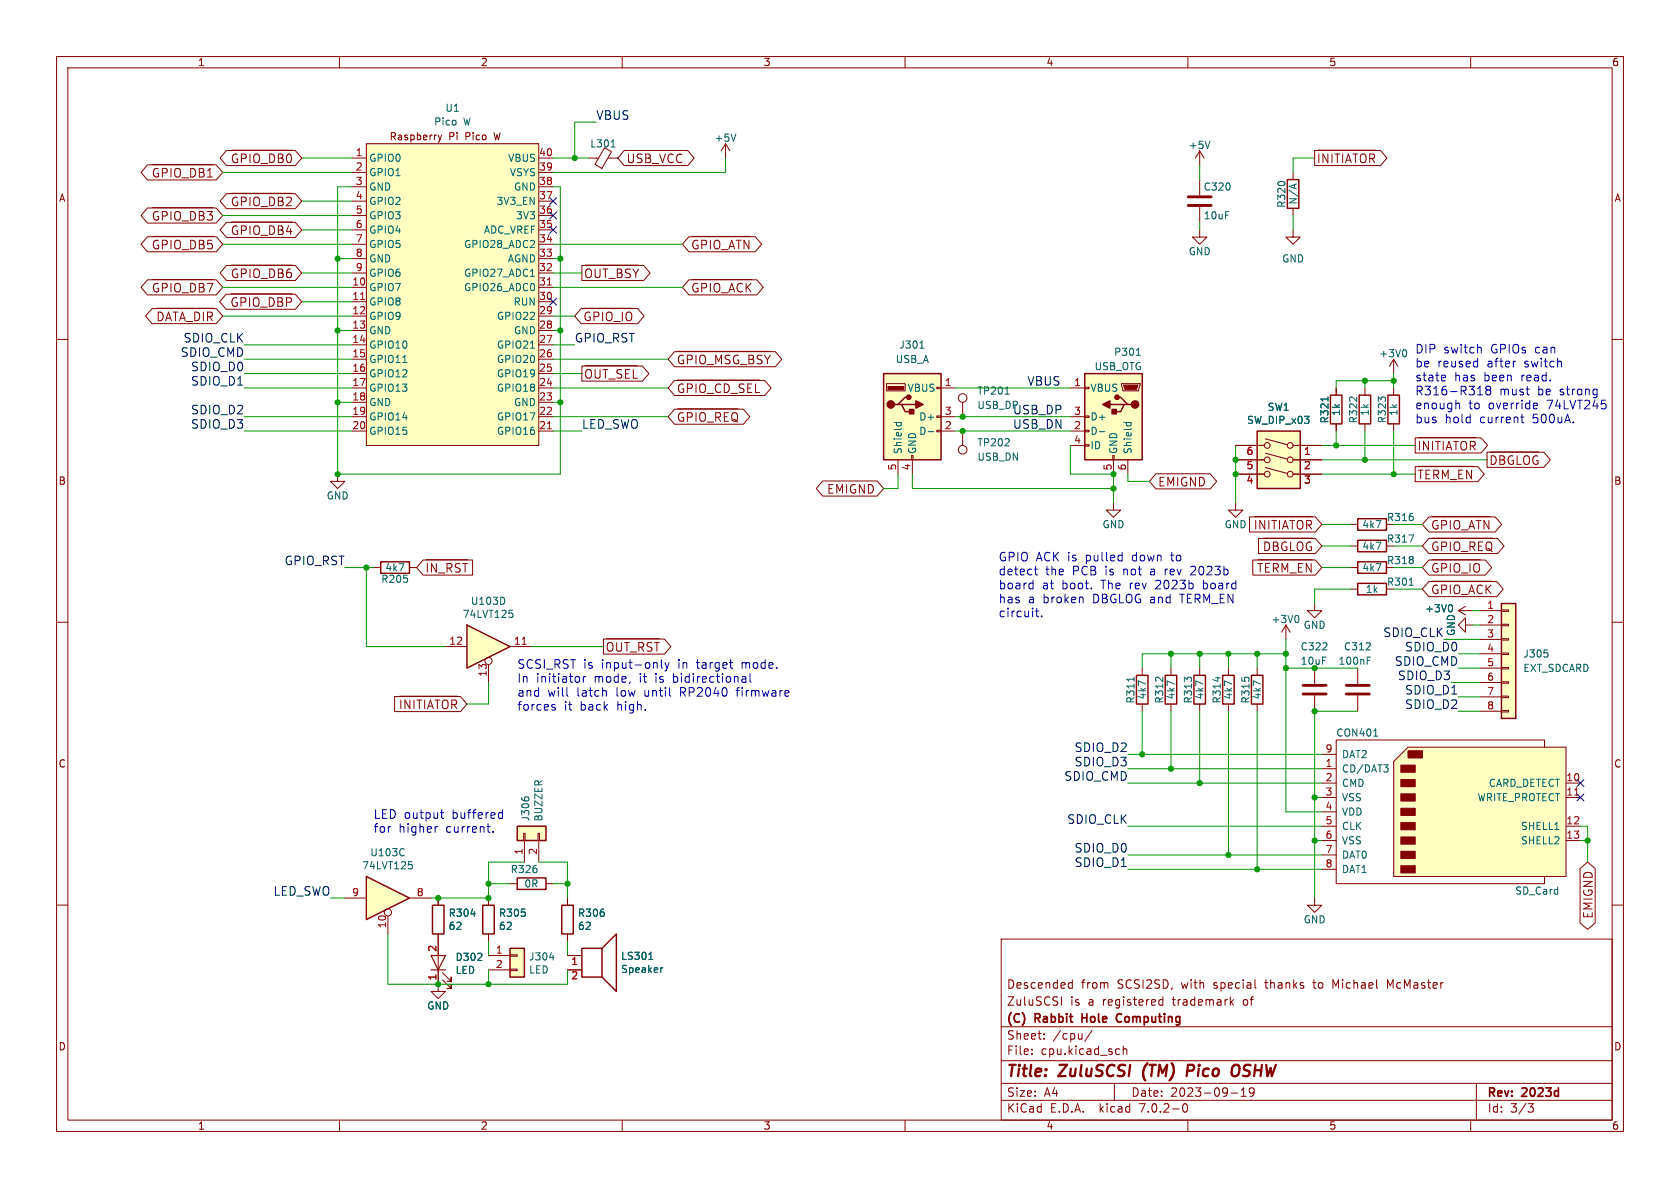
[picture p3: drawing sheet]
<svg xmlns="http://www.w3.org/2000/svg" width="297mm" height="210mm" viewBox="0 0 297 210" stroke-linecap="round" stroke-linejoin="round" font-family="sans-serif">
<defs><g id="words">
<g font-size="2.8" fill="#840000">
<text x="178" y="190.8">Title:</text>
<text x="187.4" y="190.8">ZuluSCSI</text>
<text x="202.7" y="190.8">(TM)</text>
<text x="211.1" y="190.8">Pico</text>
<text x="219.7" y="190.8">OSHW</text>
</g>
<g font-size="2.1" fill="#0f0f0f">
<text x="105.4" y="21.3">VBUS</text>
<text x="31.9" y="63.2">SDIO_CMD</text>
<text x="32.4" y="60.6">SDIO_CLK</text>
<text x="33.7" y="65.7">SDIO_D0</text>
<text x="101.6" y="60.6">GPIO_RST</text>
<text x="33.7" y="68.3">SDIO_D1</text>
<text x="181.6" y="68.3">VBUS</text>
<text x="33.7" y="73.3">SDIO_D2</text>
<text x="33.7" y="75.9">SDIO_D3</text>
<text x="102.9" y="75.9">LED_SWO</text>
<text x="179.1" y="73.3">USB_DP</text>
<text x="179.1" y="75.9">USB_DN</text>
<text x="50.2" y="100">GPIO_RST</text>
<text x="244.5" y="112.7">SDIO_CLK</text>
<text x="246.5" y="117.8">SDIO_CMD</text>
<text x="248.3" y="115.3">SDIO_D0</text>
<text x="247" y="120.3">SDIO_D3</text>
<text x="248.3" y="125.4">SDIO_D2</text>
<text x="248.3" y="122.9">SDIO_D1</text>
<text x="189.9" y="133">SDIO_D2</text>
<text x="189.9" y="135.6">SDIO_D3</text>
<text x="188.1" y="138.1">SDIO_CMD</text>
<text x="188.6" y="145.7">SDIO_CLK</text>
<text x="189.9" y="153.4">SDIO_D1</text>
<text x="189.9" y="150.8">SDIO_D0</text>
<text x="48.3" y="158.4">LED_SWO</text>
</g>
<g font-size="2.1" fill="#840000">
<text x="40.7" y="29.7">~{GPIO_DB0}</text>
<text x="110.7" y="29">USB_VCC</text>
<text x="232.8" y="29.7">~{INITIATOR}</text>
<text x="26.7" y="32.3">~{GPIO_DB1}</text>
<text x="26.7" y="39.9">~{GPIO_DB3}</text>
<text x="40.7" y="37.4">~{GPIO_DB2}</text>
<text x="26.7" y="45">~{GPIO_DB5}</text>
<text x="40.7" y="42.4">~{GPIO_DB4}</text>
<text x="122.2" y="45">~{GPIO_ATN}</text>
<text x="26.7" y="52.6">~{GPIO_DB7}</text>
<text x="40.7" y="50.1">~{GPIO_DB6}</text>
<text x="103.3" y="50.1">~{OUT_BSY}</text>
<text x="122.2" y="52.6">~{GPIO_ACK}</text>
<text x="27.5" y="57.7">~{DATA_DIR}</text>
<text x="40.6" y="55.1">~{GPIO_DBP}</text>
<text x="103.1" y="57.7">~{GPIO_IO}</text>
<text x="119.6" y="65.3">~{GPIO_MSG_BSY}</text>
<text x="103.3" y="67.8">~{OUT_SEL}</text>
<text x="119.6" y="70.4">~{GPIO_CD_SEL}</text>
<text x="119.6" y="75.5">~{GPIO_REQ}</text>
<text x="250.6" y="80.5">~{INITIATOR}</text>
<text x="263.3" y="83.1">~{DBGLOG}</text>
<text x="146.1" y="87.4">EMIGND</text>
<text x="204.7" y="86.2">EMIGND</text>
<text x="250.6" y="85.6">~{TERM_EN}</text>
<text x="221.6" y="94.5">~{INITIATOR}</text>
<text x="253" y="94.5">~{GPIO_ATN}</text>
<text x="223.2" y="98.3">~{DBGLOG}</text>
<text x="253" y="98.3">~{GPIO_REQ}</text>
<text x="75.2" y="102.1">~{IN_RST}</text>
<text x="222.1" y="102.1">~{TERM_EN}</text>
<text x="253" y="102.1">~{GPIO_IO}</text>
<text x="107.1" y="116.1">~{OUT_RST}</text>
<text x="70.4" y="126.3">~{INITIATOR}</text>
<text x="281.7" y="162.5" transform="rotate(-90 281.7 162.5)">EMIGND</text>
<text x="178" y="177.9">ZuluSCSI</text>
<text x="178" y="174.9">Descended</text>
<text x="189.2" y="177.9">is</text>
<text x="191.2" y="174.9">from</text>
<text x="192.4" y="177.9">a registered</text>
<text x="197.5" y="174.9">SCSI2SD,</text>
<text x="207.4" y="177.9">trademark</text>
<text x="208.9" y="174.9">with</text>
<text x="214.6" y="174.9">special</text>
<text x="219.9" y="177.9">of</text>
<text x="223.8" y="174.9">thanks</text>
<text x="232.4" y="174.9">to</text>
<text x="235.9" y="174.9">Michael</text>
<text x="245.6" y="174.9">McMaster</text>
<text x="178" y="183.9">Sheet:</text>
<text x="178" y="181.1">(C)</text>
<text x="183.1" y="181.1">Rabbit</text>
<text x="186.2" y="183.9">/cpu/</text>
<text x="191.8" y="181.1">Hole</text>
<text x="198.4" y="181.1">Computing</text>
<text x="178" y="186.6">File:</text>
<text x="184" y="186.6">cpu.kicad_sch</text>
<text x="178" y="196.8">KiCad</text>
<text x="178" y="194">Size:</text>
<text x="184.6" y="194">A4</text>
<text x="185.7" y="196.8">E.D.A.</text>
<text x="194.4" y="196.8">kicad</text>
<text x="200" y="194">Date:</text>
<text x="201.5" y="196.8">7.0.2-0</text>
<text x="206.9" y="194">2023-09-19</text>
<text x="263" y="194.2">Rev:</text>
<text x="263" y="196.8">Id:</text>
<text x="267" y="196.8">3/3</text>
<text x="269.2" y="194.2">2023d</text>
</g>
<g font-size="2.1" fill="#0000c2">
<text x="250.2" y="62.6">DIP switch</text>
<text x="250.2" y="65.1">be</text>
<text x="254.1" y="65.1">reused</text>
<text x="262.9" y="65.1">after</text>
<text x="263.6" y="62.6">GPIOs can</text>
<text x="269.5" y="65.1">switch</text>
<text x="250.2" y="67.5">state</text>
<text x="250.2" y="70">R316-R318</text>
<text x="257.1" y="67.5">has</text>
<text x="262.3" y="67.5">been</text>
<text x="265.1" y="70">must</text>
<text x="268.9" y="67.5">read.</text>
<text x="271.8" y="70">be</text>
<text x="275.7" y="70">strong</text>
<text x="250.2" y="72.5">enough</text>
<text x="250.2" y="74.9">bus</text>
<text x="255.4" y="74.9">hold</text>
<text x="259.6" y="72.5">to</text>
<text x="261.6" y="74.9">current</text>
<text x="263.1" y="72.5">override</text>
<text x="271" y="74.9">500uA.</text>
<text x="273.5" y="72.5">74LVT245</text>
<text x="176.5" y="99.3">GPIO ACK is</text>
<text x="176.5" y="101.8">detect</text>
<text x="184.8" y="101.8">the</text>
<text x="189.6" y="101.8">PCB is</text>
<text x="191.9" y="99.3">pulled</text>
<text x="198.6" y="101.8">not</text>
<text x="200.2" y="99.3">down</text>
<text x="203.5" y="101.8">a rev</text>
<text x="207.2" y="99.3">to</text>
<text x="210.7" y="101.8">2023b</text>
<text x="176.5" y="104.3">board</text>
<text x="176.5" y="106.8">has</text>
<text x="181.8" y="106.8">a broken</text>
<text x="184.2" y="104.3">at</text>
<text x="187.7" y="104.3">boot.</text>
<text x="193.2" y="106.8">DBGLOG and</text>
<text x="194.7" y="104.3">The rev</text>
<text x="204.4" y="104.3">2023b</text>
<text x="208.8" y="106.8">TERM_EN</text>
<text x="212.8" y="104.3">board</text>
<text x="176.5" y="109.2">circuit.</text>
<text x="91.4" y="118.3">SCSI_RST is</text>
<text x="106.3" y="118.3">input-only</text>
<text x="119.9" y="118.3">in</text>
<text x="123.2" y="118.3">target</text>
<text x="131.2" y="118.3">mode.</text>
<text x="91.4" y="120.8">In</text>
<text x="91.4" y="123.3">and</text>
<text x="91.4" y="125.7">forces</text>
<text x="94.8" y="120.8">initiator</text>
<text x="96.8" y="123.3">will</text>
<text x="99.7" y="125.7">it</text>
<text x="102" y="123.3">latch</text>
<text x="102.6" y="125.7">back</text>
<text x="105" y="120.8">mode,</text>
<text x="108.9" y="123.3">low</text>
<text x="109.1" y="125.7">high.</text>
<text x="113.1" y="120.8">it</text>
<text x="114" y="123.3">until</text>
<text x="115.9" y="120.8">is</text>
<text x="119.1" y="120.8">bidirectional</text>
<text x="120.3" y="123.3">RP2040</text>
<text x="130.4" y="123.3">firmware</text>
<text x="66" y="144.9">LED output</text>
<text x="66" y="147.3">for</text>
<text x="70.5" y="147.3">higher</text>
<text x="78.8" y="147.3">current.</text>
<text x="79.9" y="144.9">buffered</text>
</g>
<text font-size="2.1" fill="#006464" x="253" y="105.9">~{GPIO_ACK}</text>
<g font-size="1.8" fill="#840000">
<text x="35" y="11.8">1</text>
<text x="85" y="11.8">2</text>
<text x="135" y="11.8">3</text>
<text x="185" y="11.8">4</text>
<text x="235" y="11.8">5</text>
<text x="285" y="11.8">6</text>
<text x="68.8" y="25">Raspberry</text>
<text x="79.3" y="25">Pi</text>
<text x="82.3" y="25">Pico</text>
<text x="87.5" y="25">W</text>
<text x="10.4" y="35.8">A</text>
<text x="285.4" y="35.8">A</text>
<text x="10.3" y="85.8">B</text>
<text x="285.3" y="85.8">B</text>
<text x="10.3" y="135.8">C</text>
<text x="285.3" y="135.8">C</text>
<text x="10.3" y="185.8">D</text>
<text x="285.3" y="185.8">D</text>
<text x="35" y="199.8">1</text>
<text x="85" y="199.8">2</text>
<text x="135" y="199.8">3</text>
<text x="185" y="199.8">4</text>
<text x="235" y="199.8">5</text>
<text x="285" y="199.8">6</text>
</g>
<g font-size="1.8" fill="#006464">
<text x="76.7" y="22.3">Pico</text>
<text x="78.7" y="19.9">U1</text>
<text x="81.9" y="22.3">W</text>
<text x="65.3" y="28.8">GPIO0</text>
<text x="89.7" y="28.8">VBUS</text>
<text x="104.3" y="26.2">L301</text>
<text x="126.3" y="25.2">+5V</text>
<text x="210.1" y="26.5">+5V</text>
<text x="65.3" y="31.3">GPIO1</text>
<text x="65.3" y="33.8">GND</text>
<text x="90" y="31.3">VSYS</text>
<text x="90.7" y="33.8">GND</text>
<text x="212.7" y="33.8">C320</text>
<text x="65.3" y="36.4">GPIO2</text>
<text x="65.3" y="38.9">GPIO3</text>
<text x="65.3" y="41.5">GPIO4</text>
<text x="85.4" y="41.5">ADC_VREF</text>
<text x="87.7" y="36.4">3V3_EN</text>
<text x="91.1" y="38.9">3V3</text>
<text x="212.7" y="38.9">10uF</text>
<text x="227.4" y="36.8" transform="rotate(-90 227.4 36.8)">R320</text>
<text x="229.4" y="36.2" transform="rotate(-90 229.4 36.2)">N/A</text>
<text x="65.3" y="44">GPIO5</text>
<text x="65.3" y="46.5">GND</text>
<text x="81.9" y="44">GPIO28_ADC2</text>
<text x="89.7" y="46.5">AGND</text>
<text x="210.1" y="45.3">GND</text>
<text x="226.6" y="46.5">GND</text>
<text x="65.3" y="51.6">GPIO7</text>
<text x="65.3" y="49.1">GPIO6</text>
<text x="81.9" y="51.6">GPIO26_ADC0</text>
<text x="81.9" y="49.1">GPIO27_ADC1</text>
<text x="65.3" y="54.2">GPIO8</text>
<text x="65.3" y="56.7">GPIO9</text>
<text x="65.3" y="59.2">GND</text>
<text x="87.7" y="56.7">GPIO22</text>
<text x="90.7" y="54.2">RUN</text>
<text x="90.7" y="59.2">GND</text>
<text x="65.3" y="61.8">GPIO10</text>
<text x="65.3" y="64.3">GPIO11</text>
<text x="87.7" y="64.3">GPIO20</text>
<text x="87.7" y="61.8">GPIO21</text>
<text x="158.3" y="64.3">USB_A</text>
<text x="158.9" y="61.8">J301</text>
<text x="193.4" y="65.6">USB_OTG</text>
<text x="196.9" y="63.1">P301</text>
<text x="243.8" y="63.3">+3V0</text>
<text x="65.3" y="66.9">GPIO12</text>
<text x="65.3" y="69.4">GPIO13</text>
<text x="65.3" y="71.9">GND</text>
<text x="87.7" y="69.4">GPIO18</text>
<text x="87.7" y="66.9">GPIO19</text>
<text x="90.7" y="71.9">GND</text>
<text x="160.3" y="69.4">VBUS</text>
<text x="172.7" y="69.9">TP201</text>
<text x="192.8" y="69.4">VBUS</text>
<text x="65.3" y="74.5">GPIO14</text>
<text x="65.3" y="77">GPIO15</text>
<text x="87.7" y="77">GPIO16</text>
<text x="87.7" y="74.5">GPIO17</text>
<text x="162.4" y="77">D-</text>
<text x="162.4" y="74.5">D+</text>
<text x="192.8" y="77">D-</text>
<text x="192.8" y="74.5">D+</text>
<text x="220.4" y="75.1">SW_DIP_x03</text>
<text x="224.1" y="72.8">SW1</text>
<text x="235" y="74.9" transform="rotate(-90 235 74.9)">R321</text>
<text x="237" y="73.6" transform="rotate(-90 237 73.6)">1k</text>
<text x="240.1" y="74.9" transform="rotate(-90 240.1 74.9)">R322</text>
<text x="242.1" y="73.6" transform="rotate(-90 242.1 73.6)">1k</text>
<text x="245.2" y="74.9" transform="rotate(-90 245.2 74.9)">R323</text>
<text x="247.2" y="73.6" transform="rotate(-90 247.2 73.6)">1k</text>
<text x="159.6" y="80.3" transform="rotate(-90 159.6 80.3)">Shield</text>
<text x="162.1" y="80.3" transform="rotate(-90 162.1 80.3)">GND</text>
<text x="172.7" y="79.1">TP202</text>
<text x="172.7" y="81.6">USB_DN</text>
<text x="192.8" y="79.6">ID</text>
<text x="197.7" y="80.3" transform="rotate(-90 197.7 80.3)">GND</text>
<text x="200.2" y="80.3" transform="rotate(-90 200.2 80.3)">Shield</text>
<text x="57.7" y="88.5">GND</text>
<text x="194.9" y="93.5">GND</text>
<text x="216.4" y="93.5">GND</text>
<text x="240.8" y="93.5">4k7</text>
<text x="245.1" y="92.3">R316</text>
<text x="68.1" y="101.2">4k7</text>
<text x="240.8" y="101.2">4k7</text>
<text x="240.8" y="97.3">4k7</text>
<text x="245.1" y="99.9">R318</text>
<text x="245.1" y="96.1">R317</text>
<text x="67.3" y="103.2">R205</text>
<text x="83.2" y="107.1">U103D</text>
<text x="241.4" y="105">1k</text>
<text x="245.1" y="103.7">R301</text>
<text x="81.7" y="109.4">74LVT125</text>
<text x="224.7" y="110.3">+3V0</text>
<text x="230.4" y="111.3">GND</text>
<text x="251.9" y="108.4">+3V0</text>
<text x="257.4" y="112.5" transform="rotate(-90 257.4 112.5)">GND</text>
<text x="229.9" y="115.1">C322</text>
<text x="229.9" y="117.7">10uF</text>
<text x="236.6" y="117.7">100nF</text>
<text x="237.5" y="115.1">C312</text>
<text x="269.2" y="116.4">J305</text>
<text x="269.2" y="118.9">EXT_SDCARD</text>
<text x="200.7" y="124.4" transform="rotate(-90 200.7 124.4)">R311</text>
<text x="202.8" y="123.7" transform="rotate(-90 202.8 123.7)">4k7</text>
<text x="205.8" y="124.4" transform="rotate(-90 205.8 124.4)">R312</text>
<text x="207.8" y="123.7" transform="rotate(-90 207.8 123.7)">4k7</text>
<text x="210.9" y="124.4" transform="rotate(-90 210.9 124.4)">R313</text>
<text x="212.9" y="123.7" transform="rotate(-90 212.9 123.7)">4k7</text>
<text x="216" y="124.4" transform="rotate(-90 216 124.4)">R314</text>
<text x="218" y="123.7" transform="rotate(-90 218 123.7)">4k7</text>
<text x="221" y="124.4" transform="rotate(-90 221 124.4)">R315</text>
<text x="223.1" y="123.7" transform="rotate(-90 223.1 123.7)">4k7</text>
<text x="236.2" y="130.4">CON401</text>
<text x="237.2" y="136.7">CD/DAT3</text>
<text x="237.2" y="134.2">DAT2</text>
<text x="237.2" y="139.3">CMD</text>
<text x="237.2" y="141.8">VSS</text>
<text x="261.1" y="141.8">WRITE_PROTECT</text>
<text x="263.1" y="139.3">CARD_DETECT</text>
<text x="93.7" y="145.3" transform="rotate(-90 93.7 145.3)">J306</text>
<text x="96.1" y="145.3" transform="rotate(-90 96.1 145.3)">BUZZER</text>
<text x="237.2" y="144.3">VDD</text>
<text x="237.2" y="146.9">CLK</text>
<text x="237.2" y="149.4">VSS</text>
<text x="268.8" y="146.9">SHELL1</text>
<text x="268.8" y="149.4">SHELL2</text>
<text x="64" y="153.8">74LVT125</text>
<text x="65.4" y="151.5">U103C</text>
<text x="90.2" y="154.5">R326</text>
<text x="237.2" y="152">DAT0</text>
<text x="237.2" y="154.5">DAT1</text>
<text x="92.6" y="157">0R</text>
<text x="267.8" y="158.3">SD_Card</text>
<text x="79.3" y="162.2">R304</text>
<text x="79.3" y="164.5">62</text>
<text x="88.1" y="162.2">R305</text>
<text x="88.1" y="164.5">62</text>
<text x="102.1" y="162.2">R306</text>
<text x="102.1" y="164.5">62</text>
<text x="230.4" y="163.4">GND</text>
<text x="80.5" y="170">D302</text>
<text x="80.5" y="172.3">LED</text>
<text x="93.5" y="169.9">J304</text>
<text x="93.5" y="172.3">LED</text>
<text x="109.7" y="169.8">LS301</text>
<text x="109.7" y="172.1">Speaker</text>
<text x="75.5" y="178.6">GND</text>
</g>
<g font-size="1.8" fill="#a90000">
<text x="62.8" y="27.7">1</text>
<text x="95.2" y="27.7">40</text>
<text x="62.8" y="30.2">2</text>
<text x="62.8" y="32.8">3</text>
<text x="62.8" y="35.3">4</text>
<text x="95.2" y="35.3">37</text>
<text x="95.2" y="32.8">38</text>
<text x="95.2" y="30.2">39</text>
<text x="62.8" y="37.8">5</text>
<text x="62.8" y="40.4">6</text>
<text x="95.2" y="40.4">35</text>
<text x="95.2" y="37.8">36</text>
<text x="62.8" y="42.9">7</text>
<text x="62.8" y="45.5">8</text>
<text x="95.2" y="45.5">33</text>
<text x="95.2" y="42.9">34</text>
<text x="62.2" y="50.5">10</text>
<text x="62.2" y="53.1">11</text>
<text x="62.8" y="48">9</text>
<text x="95.2" y="53.1">30</text>
<text x="95.2" y="50.5">31</text>
<text x="95.2" y="48">32</text>
<text x="62.2" y="55.6">12</text>
<text x="62.2" y="58.2">13</text>
<text x="95.2" y="58.2">28</text>
<text x="95.2" y="55.6">29</text>
<text x="62.2" y="60.7">14</text>
<text x="62.2" y="63.2">15</text>
<text x="62.2" y="65.8">16</text>
<text x="95.2" y="65.8">25</text>
<text x="95.2" y="63.2">26</text>
<text x="95.2" y="60.7">27</text>
<text x="62.2" y="68.3">17</text>
<text x="62.2" y="70.9">18</text>
<text x="95.2" y="70.9">23</text>
<text x="95.2" y="68.3">24</text>
<text x="167" y="68.3">1</text>
<text x="189.8" y="68.3">1</text>
<text x="62.2" y="73.4">19</text>
<text x="62.2" y="75.9">20</text>
<text x="95.2" y="75.9">21</text>
<text x="95.2" y="73.4">22</text>
<text x="167" y="75.9">2</text>
<text x="167" y="73.4">3</text>
<text x="189.8" y="75.9">2</text>
<text x="189.8" y="73.4">3</text>
<text x="158.5" y="83.2" transform="rotate(-90 158.5 83.2)">5</text>
<text x="161" y="83.2" transform="rotate(-90 161 83.2)">4</text>
<text x="189.8" y="78.5">4</text>
<text x="196.6" y="83.2" transform="rotate(-90 196.6 83.2)">5</text>
<text x="199.1" y="83.2" transform="rotate(-90 199.1 83.2)">6</text>
<text x="220.3" y="83.2">5</text>
<text x="220.3" y="80.6">6</text>
<text x="230.5" y="80.6">1</text>
<text x="230.5" y="83.2">2</text>
<text x="220.3" y="85.7">4</text>
<text x="230.5" y="85.7">3</text>
<text x="262.9" y="107.7">1</text>
<text x="262.9" y="110.2">2</text>
<text x="262.9" y="112.8">3</text>
<text x="79.4" y="114">12</text>
<text x="86.1" y="119.7" transform="rotate(-90 86.1 119.7)">13</text>
<text x="90.8" y="114">11</text>
<text x="262.9" y="115.3">4</text>
<text x="262.9" y="117.9">5</text>
<text x="262.9" y="120.4">6</text>
<text x="262.9" y="122.9">7</text>
<text x="262.9" y="125.5">8</text>
<text x="234.3" y="135.6">1</text>
<text x="234.3" y="133.1">9</text>
<text x="234.3" y="138.2">2</text>
<text x="234.3" y="140.7">3</text>
<text x="234.3" y="143.3">4</text>
<text x="276.9" y="138.2">10</text>
<text x="276.9" y="140.7">11</text>
<text x="234.3" y="145.8">5</text>
<text x="234.3" y="148.3">6</text>
<text x="276.9" y="145.8">12</text>
<text x="276.9" y="148.3">13</text>
<text x="92.5" y="151.2" transform="rotate(-90 92.5 151.2)">1</text>
<text x="95" y="151.2" transform="rotate(-90 95 151.2)">2</text>
<text x="234.3" y="150.9">7</text>
<text x="234.3" y="153.4">8</text>
<text x="62.2" y="158.5">9</text>
<text x="73.6" y="158.5">8</text>
<text x="68.3" y="164.2" transform="rotate(-90 68.3 164.2)">10</text>
<text x="77.2" y="173.4" transform="rotate(-90 77.2 173.4)">1</text>
<text x="77.2" y="168.3" transform="rotate(-90 77.2 168.3)">2</text>
<text x="87.6" y="168.7">1</text>
<text x="87.6" y="171.2">2</text>
<text x="100.9" y="170.8">1</text>
<text x="100.9" y="173.4">2</text>
</g>
<text font-size="1.8" fill="#0f0f0f" x="172.7" y="72.5">USB_DP</text>
</g></defs>
<g fill="none" stroke="#840000" stroke-width=".18">
<path d="M10 10h277v190h-277zM12 12h273v186h-273zM60 10v2M110 10v2M160 10v2M210 10v2M260 10v2M10 60h2M285 60h2M241.3 68.6v1.3M241.3 74.9v1.3M246.4 63.5v2.5"/>
<path d="M246.4 68.6v1.3M246.4 74.9v1.3M246.4 63.5l.7 1.3M246.4 63.5l-.8 1.3M238.8 92.7h1.2M238.8 96.5h1.2M10 110h2M238.8 100.3h1.2M285 110h2M10 160h2M77.5 158.8v1.2M86.4 158.8v1.2"/>
<path d="M90.2 156.2h1.2M96.5 156.2h1.3M100.3 158.8v1.2M285 160h2M77.5 165.1v8.9M78.2 173.2l1.6 1.6v-.8v.8h-.8M78.2 172l1.6 1.5v-.8v.8h-.8M86.4 168.9h3.8M86.4 171.5h3.8M86.4 165.1v1.3M90.2 171.3h1.2v.3h-1.2zM90.2 168.8h1.2v.2h-1.2z"/>
<path d="M100.3 168.9h2.6M100.3 171.5h2.6M100.3 165.1v1.3M177 166h108v32h-108zM187.6 176.2v1.5M189.1 173.7l.5 .1M189.6 173.2v1.5M189.6 174.6l-.5 .1M204.9 177.4l.2 .3 .5-.1M205.6 176.2v1.5M205.6 176.8l-.5-.1-.2 .3M217.6 177.1l.5 .6"/>
<path d="M218.1 176.7l-.6 .6M221.9 173.2v1.3l.2 .2M60 198v2M110 198v2M160 198v2M177 194.5h108M177 191.5h108M177 187.5h108M177 181.5h108M182.4 186.3v.1M182.4 185.5v.1M184.6 183.6v.1"/>
<path d="M184.6 182.8v.1M193.1 182.1l-1.3 2M197 191.5v3M197.8 185.4l.1 .1M197.9 186.3l-.1 .1M198.6 184.9v1.5M198.6 185.5l.2-.1 .3 .1 .1 .9M209.2 195.2l.2-.1a.81 .81 0 0 1 .6 .6 .81 .81 0 0 1-.3 .8l-.1 .1a.81 .81 0 0 1-.4-1.4zM210 198v2M217.6 193.2h1.2M219.4 193.8h.9M219.4 192.7l.5-.4v1.5"/>
<path d="M221.7 192.9l-.3 .3h-.4l-.1-.3 .1-.5 .4-.1 .2 .1a.99 .99 0 0 1-.3 1.4h-.3M260 198v2M261 191.5v6.5M270.1 195.1h1l-.5 .6 .4 .1 .1 .5-.3 .3h-.4"/>
</g>
<path d="M209.9 189.3h.8M210.8 188.2h-.8l-.2 2M217.9 188.5a.69 .69 0 0 1 1.2 0M219.1 189.6a.74 .74 0 0 1-1.2 .5" fill="none" stroke="#840000" stroke-width=".4"/>
<path d="M197.9 179.2a.81 .81 0 0 0-.5 .8 .81 .81 0 0 0 .5 .7" fill="none" stroke="#840000" stroke-width=".3"/>
<path d="M240.3 69.9h2v5h-2zM245.4 69.9h2v5h-2zM240 99.3h5.1v2h-5.1zM240 91.7h5.1v2h-5.1zM240 95.5h5.1v2h-5.1zM91.4 155.2h5.1v2h-5.1zM76.5 160h2v5.1h-2zM85.3 160h2.1v5.1h-2.1zM90.2 167.6h2.5v5.1h-2.5zM99.3 160h2v5.1h-2zM102.9 167.6h3.5v5.1h-3.5zM106.4 167.6l2.6-2.5v10.2l-2.6-2.6" fill="none" stroke="#840000" stroke-width=".25"/>
<path d="M76.2 168.9h2.5l-1.2 2.6zM76.2 171.5h2.5" fill="none" stroke="#840000" stroke-width=".2"/>
<path d="M90.2 167.6h2.5v5.1h-2.5z" fill="#ffffc2" stroke="#ffffc2" stroke-width=".18"/>
<path d="M248.5 61.9l.2 .4-.2 .7M97.2 169.3h.8M114.7 169.6h.7M117.2 171.1h-.3" fill="none" stroke="#006464" stroke-width=".18"/>
<path d="M64.8 154.9l7.6 3.9-7.6 3.8z" fill="#ffffc2"/>
<path d="M67.3 99.3h5.1v2h-5.1zM64.8 154.9l7.6 3.9-7.6 3.8zM91.4 146.1h5.1v2.5h-5.1z" fill="none" stroke="#840000" stroke-width=".25"/>
<g fill="none" stroke="#840000" stroke-width=".18">
<path d="M104.1 27.9h1.7M106.9 26.1l1.2 .7-1.7 3-1.2-.7zM107.5 27.9h1.7M128.3 25.4l-.8 1.3M128.3 25.4v2.5M128.3 25.4l.7 1.3M66 100.3h1.3M72.4 100.3h1.3M61 158.8h3.8M72.4 158.8h3.8M92.6 147.3h.2v1.3h-.2zM92.7 148.6v3.8"/>
<path d="M95.1 147.3h.3v1.3h-.3zM95.2 148.6v3.8M68.6 161.9v3.2"/>
<circle cx="68.6" cy="161.3" r=".63"/>
</g>
<path d="M108 26h.8M130.1 23.7l-.4 1.3M72.2 152.3h.6M72.4 152.8h.3l.2 .3-.1 .4-.4 .1M92.8 140.9h.6" fill="none" stroke="#006464" stroke-width=".18"/>
<path d="M91.4 146.1h5.1v2.5h-5.1z" fill="#ffffc2" stroke="#ffffc2" stroke-width=".18"/>
<path d="M82.5 110.5l7.7 3.8-7.7 3.8z" fill="#ffffc2"/>
<g fill="none" stroke="#840000" stroke-width=".25">
<path d="M227.6 31.8h2v5h-2zM156.2 66h10.2v15.3h-10.2zM158.7 71.5h.7l.6 1.3h1.3M159.4 71.5h2.5M160.7 70.2h-.7l-1.3 1.3h-.6M191.8 66h10.1v15.3h-10.1zM196.2 71.5h2.6M197.5 70.2h.6l1.3 1.3h.6M199.4 71.5h-.6l-.7 1.3h-1.3M222.2 76.2h7.7v10.2h-7.7zM235.2 69.9h2v5h-2zM82.5 110.5l7.7 3.8-7.7 3.8z"/>
<path d="M200.9 119.4h2v5.1h-2zM206 119.4h2v5.1h-2zM211.1 119.4h2v5.1h-2zM216.2 119.4h2v5.1h-2zM221.2 119.4h2.1v5.1h-2.1zM240 103.1h5.1v2.1h-5.1zM265.4 106.7h2.6v20.3h-2.6z"/>
</g>
<g fill="none" stroke="#840000" stroke-width=".18">
<path d="M62.2 27.9h2.6M62.2 30.5h2.6M62.2 33h2.6M62.2 38.1h2.6M62.2 35.6h2.6M64.8 25.4h30.4v53.3h-30.4zM77.5 23.9l.3 .8M77.8 24.7l-.3 .4M78.1 23.9l-.3 .8M95.2 27.9h2.6M95.2 30.5h2.6M95.2 33h2.6"/>
<path d="M95.2 38.1h2.6M95.2 35.6h2.6M212.1 26.7v2.5M212.1 31.8v2.7M212.1 36.6v2.8M212.1 26.7l-.8 1.2M212.1 26.7l.8 1.2M228.6 30.5v1.3M228.6 36.8v1.3M62.2 50.8h2.6M62.2 53.3h2.6M62.2 55.9h2.6"/>
<path d="M62.2 58.4h2.6M62.2 48.3h2.6M62.2 45.7h2.6M62.2 43.2h2.6M62.2 40.6h2.6M95.2 50.8h2.6M95.2 53.3h2.6M95.2 55.9h2.6M95.2 58.4h2.6M95.2 48.3h2.6M95.2 45.7h2.6M95.2 43.2h2.6"/>
<path d="M95.2 40.6h2.6M212.1 40.6v1.3h1.3l-1.3 1.3-1.3-1.3h1.3M228.6 40.6v1.3h1.3l-1.3 1.3-1.3-1.3h1.3M62.2 61h2.6M62.2 63.5h2.6M62.2 66h2.6M62.2 68.6h2.6M62.2 71.1h2.6M62.2 73.7h2.6M62.2 76.2h2.6M95.2 61h2.6M95.2 63.5h2.6"/>
<path d="M95.2 66h2.6M95.2 68.6h2.6M95.2 71.1h2.6M95.2 73.7h2.6M95.2 76.2h2.6M156.7 67.8h3.3v1.3h-3.3zM165.6 76.1h.8v.2h-.8zM165.6 73.5h.8v.3h-.8zM165.6 68.5h.8v.2h-.8zM166.4 68.6h2.5M166.4 73.7h2.5M166.4 76.2h2.5"/>
<path d="M170.2 71.1v2.6M170.2 76.2v2.5M189.2 68.6h2.6M189.2 73.7h2.6M189.2 76.2h2.6M189.2 78.7h2.6M191.8 78.6h.7v.3h-.7zM191.8 76.1h.7v.2h-.7zM191.8 73.5h.7v.3h-.7zM191.8 68.5h.7v.2h-.7zM198.2 67.8h3.3v.3l-.2 1h-2.8zM218.4 78.7h5.1"/>
<path d="M223.7 77.6l3.9 1M228.6 78.7h5.1M236.2 68.6v1.3M236.2 74.9v1.3M59.7 83.8v1.3h1.3l-1.3 1.3-1.3-1.3h1.3M158.7 81.3v2.5M161.2 80.5h.2v.8h-.2zM161.3 81.3v2.5M196.7 80.5h.3v.8h-.3zM196.8 88.9v1.3h1.3l-1.3 1.2-1.2-1.2h1.2M196.8 81.3v2.5M199.4 81.3v2.5"/>
<path d="M218.4 88.9v1.3h-1.2l1.2 1.2 1.3-1.2h-1.3M218.4 81.3h5.1M218.4 83.8h5.1M223.7 82.7l3.9 1M223.7 80.1l3.9 1.1M228.6 81.3h5.1M228.6 83.8h5.1M78.7 114.3h3.8M86.4 117.5v3.2M90.2 114.3h3.8M201.9 118.1v1.3M207 118.1v1.3"/>
<path d="M212.1 118.1v1.3M217.2 118.1v1.3M222.2 118.1v1.3M227.3 110.5l-.7 1.3M227.3 110.5v2.5M227.3 110.5l.8 1.3M232.4 106.7v1.3h-1.3l1.3 1.2 1.3-1.2h-1.3M232.4 118.1v2.8M238.8 104.1h1.2M240 118.1v2.8M257.8 108l1.3 .7M257.8 108h2.5"/>
<path d="M259.1 110.5v-1.3l-1.3 1.3 1.3 1.3v-1.3h1.2M259.1 107.2l-1.3 .8M261.6 108h3.8M261.6 110.5h3.8M261.6 113h3.8M261.6 115.6h3.8M261.6 118.1h3.8M265.4 118h1.3v.2h-1.3zM265.4 115.4h1.3v.3h-1.3zM265.4 112.9h1.3v.3h-1.3zM265.4 110.4h1.3v.2h-1.3zM265.4 107.8h1.3v.3h-1.3z"/>
<path d="M201.9 124.5v1.2M207 124.5v1.2M212.1 124.5v1.2M217.2 124.5v1.2M222.2 124.5v1.2M232.4 122.9v2.8M240 122.9v2.8M261.6 120.7h3.8M261.6 123.2h3.8M261.6 125.7h3.8M265.4 125.6h1.3v.3h-1.3zM265.4 123.1h1.3v.2h-1.3z"/>
<path d="M265.4 120.5h1.3v.3h-1.3zM232.4 158.8v1.2h1.3l-1.3 1.3-1.3-1.3h1.3M77.5 174v1.3h-1.3l1.3 1.2 1.2-1.2h-1.2"/>
<circle cx="170.2" cy="79.5" r=".76"/>
<circle cx="170.2" cy="70.4" r=".76"/>
<circle cx="224" cy="78.7" r=".51"/>
<circle cx="228.1" cy="78.7" r=".51"/>
<circle cx="224" cy="83.8" r=".51"/>
<circle cx="224" cy="81.3" r=".51"/>
<circle cx="228.1" cy="83.8" r=".51"/>
<circle cx="228.1" cy="81.3" r=".51"/>
<circle cx="86.4" cy="116.8" r=".63"/>
</g>
<path d="M63.7 52.9h.8M96.8 50.4h.7M96.8 75.8h.7M92.3 113.9h.7" fill="none" stroke="#a90000" stroke-width=".18"/>
<g fill="none" stroke="#006464" stroke-width=".18">
<path d="M213.9 25l-.4 1.2M228.8 32.7v.6M229.2 32.5l-1.3 .5M93.8 48.8h.7M93.8 61.5h.7M158.1 74.7h1.2M158.6 74.7l-.1 .4M159.3 74.7v.4M162.6 61.5h.7M164.1 76.3h1M177.7 69.7h.7M194.4 76.3h.9"/>
<path d="M198.7 74.7h1.3M199.2 74.7l-.1 .4M199.9 74.7l.1 .4M200.9 62.8h.7M234.8 70.2v.7M89.2 105.9v.6M90 107.9h.6M90.1 108.4h.3l.3 .2-.1 .4-.5 .1M200.5 119.7v.7M229.4 108.9l.2 .4-.2 .7M241.7 116.2h.6M249.1 103.5h.8"/>
<path d="M256.7 107l.1 .4-.1 .6M273.6 115.5v.5"/>
</g>
<g fill="#ffffc2" stroke="#ffffc2" stroke-width=".18">
<path d="M64.8 25.4h30.4v53.3h-30.4z"/>
<path d="M222.2 76.2h7.7v10.2h-7.7z"/>
<path d="M156.2 66h10.2v15.3h-10.2z"/>
<path d="M191.8 66h10.1v15.3h-10.1z"/>
<path d="M265.4 106.7h2.6v20.3h-2.6z"/>
</g>
<path d="M210.1 36.3h4M210.1 34.8h4M230.4 121.2h4M230.4 122.7h4M238 121.2h4.1M238 122.7h4.1" fill="none" stroke="#840000" stroke-width=".51"/>
<g fill="#840000" stroke="#840000" stroke-width=".25">
<path d="M161.9 70.9l1.3 .6-1.3 .6z"/>
<path d="M160.8 72.4h.7v.8h-.7z"/>
<path d="M194.9 71.5l1.3-.6v1.2z"/>
<path d="M196.6 72.4h.8v.8h-.8z"/>
<circle cx="157.5" cy="71.5" r=".63"/>
<circle cx="160.7" cy="70.2" r=".38"/>
<circle cx="200.7" cy="71.5" r=".63"/>
<circle cx="197.5" cy="70.2" r=".38"/>
</g>
<g fill="#840000" stroke="#840000" stroke-width=".18">
<path d="M157 68.3h2.8v.5h-2.8z"/>
<path d="M198.6 68.1h2.6l-.3 .7h-2z"/>
</g>
<path d="M246.4 134.6l2.5-2.5h28v22.8h-30.5z" fill="#ffffc2"/>
<g fill="#840000" stroke="#840000" stroke-width=".18">
<path d="M247.6 153h2.6v1.3h-2.6z"/>
<path d="M247.6 150.5h2.6v1.3h-2.6z"/>
<path d="M247.6 148h2.6v1.2h-2.6z"/>
<path d="M247.6 145.4h2.6v1.3h-2.6z"/>
<path d="M247.6 142.9h2.6v1.2h-2.6z"/>
<path d="M247.6 140.3h2.6v1.3h-2.6z"/>
<path d="M247.6 137.8h2.6v1.3h-2.6z"/>
<path d="M247.6 135.3h2.6v1.2h-2.6z"/>
<path d="M248.9 132.7h2.6v1.3h-2.6z"/>
</g>
<g fill="none" stroke="#840000" stroke-width=".18">
<path d="M26.1 36.8h12.1l1.2 1.3-1.2 1.3h-12.1l-1.2-1.3zM26.1 29.1h12.1l1.2 1.4-1.2 1.3h-12.1l-1.2-1.3zM27 36.7h10.7M27 29.1h10.7M28 37.5a.55 .55 0 0 0-.7 .1M28 29.8a.55 .55 0 0 0-.7 .2M29.6 37.7l-.3-.3h-.6v1.5M29.6 30.1l-.3-.3h-.6v1.5M30.2 29.8v1.5M30.2 37.4v1.5M31 37.6a.52 .52 0 0 1 .8 0M31 30a.52 .52 0 0 1 .8 0"/>
<path d="M34.4 37.6l-.3-.2h-.4v1.5M34.4 30l-.3-.2h-.4v1.5M36 37.7l-.3-.3h-.5v1.5M36 30.1l-.3-.3h-.5v1.5M36.6 37.4h1l-.6 .6M37 30l.1-.2v1.5M40 39.3h12.2l1.1 1.3-1.1 1.4h-12.2l-1.1-1.4zM40 34.2h12.2l1.1 1.4-1.1 1.3h-12.2l-1.1-1.3zM40 26.6h12.2l1.1 1.3-1.1 1.4h-12.2l-1.1-1.4zM40.9 39.2h10.8M40.9 26.5h10.8M40.9 34.2h10.8"/>
<path d="M41.9 27.3a.55 .55 0 0 0-.7 .1M41.9 34.9a.55 .55 0 0 0-.7 .2M43.5 27.5l-.2-.3h-.6v1.6M43.5 35.1l-.2-.3h-.6v1.6M44.2 27.2v1.6M44.2 34.8v1.6M44.2 39.9v1.6M44.9 27.4a.52 .52 0 0 1 .9 0M44.9 35.1a.52 .52 0 0 1 .9 0M48.4 27.4l-.4-.2h-.3v1.6M48.4 35.1l-.4-.3h-.3v1.6M50 27.5l-.3-.3h-.5v1.6"/>
<path d="M50 35.1l-.3-.3h-.5v1.6M50.7 35l.5-.2 .3 .3M50.7 27.5l.3-.3 .3 .1 .2 .2M51 39.9l-.3 1M110.4 26.6h11.2l1.1 1.3-1.1 1.4h-11.2l-1.2-1.4zM232.4 26.6h11.7l1.1 1.3-1.1 1.4h-11.7zM232.9 26.5h10.3M233.2 27.2v1.6M234.8 27.2v1.6l-.9-1.6v1.6M235.5 27.2v1.6M236 27.2h.9M236.4 27.2v1.6"/>
<path d="M237.4 27.2v1.6M237.9 28.8l.5-1.6 .5 1.6M239.2 27.2h.8M239.6 27.2v1.6M240.6 27.4a.52 .52 0 0 1 .8 0M243 27.5l-.3-.3h-.5v1.6M26.1 41.8h12.1l1.2 1.4-1.2 1.3h-12.1l-1.2-1.3zM26.1 49.5h12.1l1.2 1.3-1.2 1.3h-12.1l-1.2-1.3zM26.9 54.5h11.3l1.2 1.4-1.2 1.3h-11.3l-1.2-1.3zM27 41.8h10.7M27 49.4h10.7M27.8 54.5h9.9"/>
<path d="M28 42.5a.55 .55 0 0 0-.7 .2M28 50.2a.55 .55 0 0 0-.7 .1M28.8 55.5l-.2-.3h-.6v1.5M29.3 56.7l.5-1.5 .5 1.5M29.6 42.8l-.3-.3h-.6v1.5M29.6 50.4l-.3-.3h-.6v1.5M30.2 42.5v1.5M30.2 50.1v1.5M30.6 55.2h.9M31 42.7a.52 .52 0 0 1 .8 0M31 50.3a.52 .52 0 0 1 .8 0M31 55.2v1.5"/>
<path d="M31.7 56.7l.6-1.5 .5 1.5M34.4 42.7l-.3-.2h-.4v1.5M34.4 50.3l-.3-.2h-.4v1.5M35.2 55.5l-.2-.3h-.6v1.5M36 55.2v1.5M36 42.8l-.3-.3h-.5v1.5M36 50.4l-.3-.3h-.5v1.5M36.6 50.1h1l-.6 1.5M37.5 42.5h-.7l-.1 .7M37.6 55.5l-.3-.3h-.6v1.5M40 52h12.2l1.1 1.3-1.1 1.4h-12.2l-1.2-1.4zM40 46.9h12.2l1.1 1.4-1.1 1.3h-12.2l-1.1-1.3z"/>
<path d="M40.9 51.9h10.8M40.9 46.9h10.8M41.9 52.7a.55 .55 0 0 0-.8 .1M41.9 40a.55 .55 0 0 0-.7 .1M41.9 47.6a.55 .55 0 0 0-.7 .2M43.5 52.9l-.3-.3h-.6v1.6M43.5 40.2l-.2-.3h-.6v1.6M43.5 47.8l-.2-.3h-.6v1.6M44.1 52.6v1.6M44.2 47.5v1.6M44.8 52.8a.52 .52 0 0 1 .9 0M44.9 40.1a.52 .52 0 0 1 .9 0"/>
<path d="M44.9 47.8a.52 .52 0 0 1 .9 0M48.3 52.8l-.3-.2h-.4v1.6M48.4 40.1l-.4-.2h-.3v1.6M48.4 47.8l-.4-.3h-.3v1.6M49.9 52.9l-.3-.3h-.5v1.6M50 40.2l-.3-.3h-.5v1.6M50 47.8l-.3-.3h-.5v1.6M51.4 47.5a.54 .54 0 0 0-.7 .4M51.5 52.9l-.3-.3h-.5v1.6M102.7 54.5h10l1.2 1.4-1.2 1.3h-10l-1.1-1.3zM102.9 46.9h10.9l1.1 1.4-1.1 1.3h-10.9zM103.3 54.5h8.5"/>
<path d="M103.4 46.9h9.5M103.6 47.8a.52 .52 0 0 1 .9 0M104.3 55.2a.55 .55 0 0 0-.7 .2M105.2 47.5v1.3M105.9 55.5l-.3-.3h-.6v1.5M106.1 47.5v1.3M106.5 55.2v1.5M106.6 47.5h.9M107 47.5v1.6M107.3 55.4a.52 .52 0 0 1 .8 0M109.9 47.8l-.3-.3h-.5v1.6M110 55.2v1.5"/>
<path d="M110.7 55.4a.52 .52 0 0 1 .9 0M111.5 47.6l-.6-.1-.3 .3M111.9 47.5l.5 .8 .5-.8M121.8 41.8h11.7l1.2 1.4-1.2 1.3h-11.7l-1.2-1.3zM121.8 49.5h12l1.1 1.3-1.1 1.3h-12l-1.2-1.3zM122.3 41.8h10.3M122.3 49.4h10.6M123.3 42.5a.55 .55 0 0 0-.7 .2M123.3 50.2a.55 .55 0 0 0-.7 .1M124.9 42.8l-.3-.3h-.5v1.5M124.9 50.4l-.3-.3h-.5v1.5M125.6 42.5v1.5"/>
<path d="M125.6 50.1v1.5M126.3 42.7a.52 .52 0 0 1 .9 0M126.3 50.3a.52 .52 0 0 1 .9 0M128.9 44l.5-1.5 .5 1.5M128.9 51.6l.5-1.5 .5 1.5M130.2 42.5h.8M130.6 42.5v1.5M131.2 50.2a.55 .55 0 0 0-.8 .1M131.9 50.1v1.5M132.4 42.5v1.5l-.9-1.5v1.5M132.8 50.1l-.9 .9M102.9 64.7h10.7l1.1 1.3-1.1 1.4h-10.7z"/>
<path d="M103.4 64.6h9.3M103.6 65.5a.52 .52 0 0 1 .9 0M105.2 65.3v1.3M106.1 65.3v1.3M106.6 65.3h.9M107 65.3v1.6M109.9 65.4l-.6-.1-.2 .3M111.3 65.3h-.7v1.6M112 65.3v1.6M119.3 67.2h15.9l1.1 1.4-1.1 1.3h-15.9l-1.2-1.3zM119.3 62.2h17.8l1.1 1.3-1.1 1.3h-17.8l-1.2-1.3zM119.3 72.3h12.1l1.2 1.4-1.2 1.3h-12.1l-1.2-1.3z"/>
<path d="M119.8 67.2h14.5M119.8 62.1h16.4M119.8 72.3h10.7M120.8 67.9a.55 .55 0 0 0-.7 .2M120.8 62.9a.55 .55 0 0 0-.7 .1M120.8 73a.55 .55 0 0 0-.7 .2M122.4 73.2l-.3-.3h-.6v1.6M122.4 68.2l-.3-.3h-.6v1.5M122.4 63.1l-.3-.3h-.6v1.5M123 62.8v1.5M123 67.9v1.5M123 72.9v1.6"/>
<path d="M123.8 68.1a.52 .52 0 0 1 .8 0M123.8 63a.52 .52 0 0 1 .8 0M123.8 73.2a.52 .52 0 0 1 .8 0M126.5 64.3v-1.5l.5 1.1 .5-1.1v1.5M127.4 68l-.1-.1a.55 .55 0 0 0-.7 .2M127.4 73.2l-.3-.3h-.6v1.6M128.8 68.1l-.4-.2h-.3v1.5M128.8 72.9h-.7v1.6M129.1 62.9l-.6-.1-.3 .3M129.4 73.2a.52 .52 0 0 1 .9 0M130.5 62.9a.55 .55 0 0 0-.7 .1M131.5 67.9h-.5l-.3 .3"/>
<path d="M132.9 67.9h-.7v1.5M133.2 63.1l-.3-.3h-.5v1.5M133.6 67.9v1.5M134.7 62.9l-.6-.1-.2 .3M135.2 62.8l.5 .8 .5-.8M218.4 78.7h5.1M228.6 78.7h5.1M236.2 68.6v1.3M236.2 74.9v1.3M250.2 77.4h11.6l1.2 1.3-1.2 1.4h-11.6zM250.7 77.3h10.2M250.9 78v1.6"/>
<path d="M252.5 78v1.6l-.8-1.6v1.6M253.3 78v1.6M253.8 78h.8M254.2 78v1.6M255.1 78v1.6M255.7 79.6l.5-1.6 .5 1.6M257 78h.8M257.4 78v1.6M258.3 78.2a.52 .52 0 0 1 .9 0M260.8 78.3l-.3-.3h-.6v1.6M262.9 79.9h10l1.2 1.4-1.2 1.3h-10zM263.4 79.9h8.6"/>
<path d="M74.8 99h8.7v2.7h-8.7l-1.1-1.4zM75.3 98.9h7.4M75.5 99.6v1.5M77.1 99.6v1.5l-.8-1.5v1.5M79.9 99.9l-.3-.3h-.6v1.5M81.4 99.7l-.6-.1-.3 .3M81.8 99.6h.9M82.2 99.6v1.5M145.5 85h9.6l1.1 1.4-1.1 1.3h-9.6l-1.2-1.3zM204.3 83.8h9.7l1.1 1.3-1.1 1.3h-9.7l-1.1-1.3zM218.4 81.3h5.1M218.4 83.8h5.1"/>
<path d="M220.9 91.4h11.6l1.2 1.3-1.2 1.3h-11.6zM221.5 99h11l1.2 1.3-1.2 1.4h-11zM221.8 91.3h10.2M222 92v1.5M222.4 99.6h.8M222.4 98.9h9.6M222.5 95.2h10l1.2 1.3-1.2 1.4h-10zM222.8 99.6v1.5M223.4 95.1h8.6M223.6 92v1.5l-.9-1.5v1.5M224.3 96l-.3-.2h-.4v1.5M224.3 92v1.5"/>
<path d="M224.5 99.6h-.8v1.5M224.8 92h.9M225.3 92v1.5M225.9 96.1l-.3-.3h-.5v1.5M226 99.9l-.3-.3h-.6v1.5M226.2 92v1.5M226.7 93.5l.5-1.5 .5 1.5M227.4 95.9a.55 .55 0 0 0-.7 .1M228 92h.9M228.2 95.8v1.5M228.5 92v1.5M228.6 81.3h5.1"/>
<path d="M228.6 83.8h5.1M229.4 96a.52 .52 0 0 1 .9 0M229.4 92.2a.52 .52 0 0 1 .9 0M230.3 99.6h-.8v1.5M231.8 99.6v1.5l-.9-1.5v1.5M231.8 95.9a.55 .55 0 0 0-.7 .1M231.9 92.3l-.3-.3h-.6v1.5M250.2 82.5h11.1l1.1 1.3-1.1 1.4h-11.1zM250.7 83.1h.9M250.7 82.4h9.7M251.2 83.1v1.5M252.6 95.2h12.2l1.1 1.3-1.1 1.4h-12.2l-1.1-1.4z"/>
<path d="M252.6 99h10l1.1 1.3-1.1 1.4h-10l-1.1-1.4zM252.6 91.4h11.7l1.2 1.3-1.2 1.3h-11.7l-1.1-1.3zM252.8 83.1h-.7v1.5M253.1 98.9h8.6M253.1 95.1h10.8M253.1 91.3h10.3M254.1 99.7a.55 .55 0 0 0-.7 .1M254.1 95.9a.55 .55 0 0 0-.7 .1M254.1 92.1a.55 .55 0 0 0-.7 .1M254.3 83.4l-.2-.3h-.6v1.5M255 84.6v-1.5l.5 1.1 .5-1.1v1.5M255.7 92.3l-.2-.3h-.6v1.5"/>
<path d="M255.7 96.1l-.2-.3h-.6v1.5M255.7 99.9l-.2-.3h-.6v1.5M256.4 92v1.5M256.4 95.8v1.5M256.4 99.6v1.5M257.1 99.8a.51 .51 0 0 1 .9 0M257.1 96a.51 .51 0 0 1 .9 0M257.1 92.2a.51 .51 0 0 1 .9 0M258.6 83.1h-.7v1.5M259.7 93.5l.5-1.5 .5 1.5M259.9 99.6v1.5M260.1 83.1v1.5l-.8-1.5v1.5"/>
<path d="M260.6 99.8a.52 .52 0 0 1 .9 0M260.7 96.1l-.2-.3h-.6v1.5M261 92h.8M261.4 92v1.5M262.1 95.8h-.7v1.5M262.8 96a.52 .52 0 0 1 .9 0M263.2 92v1.5l-.9-1.5v1.5M263.6 80.6v1.5M266 80.9l-.3-.3h-.5v1.5M267.5 80.6a.55 .55 0 0 0-.7 .2M268.2 80.6v1.5M269.4 80.8a.51 .51 0 0 1 .9 0"/>
<path d="M271.8 80.6a.55 .55 0 0 0-.7 .2M106.7 113h10.8l1.1 1.3-1.1 1.3h-10.8zM107.2 112.9h9.4M107.4 113.8a.52 .52 0 0 1 .9 0M109 113.6v1.2M109.9 113.6v1.2M110.4 113.6h.9M110.8 113.6v1.5M113.8 113.9l-.3-.3h-.6v1.5M115.3 113.7l-.6-.1-.3 .3M115.7 113.6h.9M116.1 113.6v1.5"/>
<path d="M226.6 101.1v-1.5l.5 1.1 .6-1.1v1.5M252.6 102.8h12l1.2 1.3-1.2 1.4h-12l-1.1-1.4zM253.1 102.7h10.6M254.1 103.5a.55 .55 0 0 0-.7 .1M255.7 103.7l-.2-.3h-.6v1.6M256.4 103.4v1.6M257.1 103.6a.51 .51 0 0 1 .9 0M259.7 105l.5-1.6 .5 1.6M262.1 103.6l-.1-.1a.55 .55 0 0 0-.7 .1M262.7 103.4v1.6M263.6 103.4l-.9 .9M69.8 123.1h11.6l1.1 1.4-1.1 1.3h-11.6z"/>
<path d="M70.7 123.1h10.2M70.9 123.7v1.6M72.5 123.7v1.6l-.9-1.6v1.6M73.2 123.7v1.6M73.7 123.7h.9M74.1 123.7v1.6M75.1 123.7v1.6M75.6 125.3l.5-1.6 .5 1.6M76.9 123.7h.9M77.3 123.7v1.6M78.3 124a.52 .52 0 0 1 .8 0M80.7 124l-.3-.3h-.5v1.6"/>
<path d="M233.7 135.9h2.5M233.7 138.4h2.5M233.7 133.4h2.5M246.4 134.6l2.5-2.5h28v22.8h-30.5zM273 132.1v-1.3h-36.8v25.4h36.8v-1.3M276.9 138.4h2.5M77.5 158.8v1.2M86.4 158.8v1.2M100.3 158.8v1.2M233.7 141h2.5M233.7 146.1h2.5M233.7 148.6h2.5"/>
<path d="M233.7 143.5h2.5M233.7 151.1h2.5M233.7 153.7h2.5M276.9 141h2.5M276.9 146.1h2.5M276.9 148.6h2.5M279.3 153.5l1.4-1.1 1.3 1.1v9.7l-1.3 1.1-1.4-1.1zM77.5 165.1v3.8M77.5 171.5v2.5M86.4 165.1v1.3M100.3 168.9h2.6M100.3 171.5h2.6"/>
<path d="M100.3 165.1v1.3"/>
</g>
<path d="M234.8 70.2v.7M256.7 107l.1 .4-.1 .6M242.8 130.1h.8M244.6 135.2h.8l-.4 .5M245.3 135.8v.6M114.7 169.6h.7M117.2 171.1h-.3" fill="none" stroke="#006464" stroke-width=".18"/>
<path d="M278.4 140.6h.7" fill="none" stroke="#a90000" stroke-width=".18"/>
<g fill="none" stroke="#0000c2" stroke-width=".18">
<path d="M255.3 66.3l.3 .4-.8 .1M255.5 67.3h-.2M257.8 71.3l.2 .2v.8M261.2 69.8h.9M261.7 61.4l.2 .2v.8M263 68.9l-.3 .3v.3l.3 .3h.3l.2-.3v-.4l-.2-.2M263 68.3l-.3 .3 .3 .3M263 68.9h.3M263.3 68.3l.2 .3-.2 .3M267.8 63.9h.2M268.8 73.7h.6M269.1 73.2v1.3l.3 .2"/>
<path d="M271.3 71.3h.4l.1 .3-.7 .2M271.7 72.2l-.4 .1M276 63.9v1M282.2 68.8l.1 .1M282.3 68.8v1.2l-.1 .2M282.3 69.7l-.1 .1M197.9 98.1l.5 .1M198.4 97.6v1.6M198.4 99.1l-.5 .1M102.3 119.7l.2 .2v.4l-.2 .2M103.1 119.6v1M103.6 119.6l-.3 .1-.2 .2"/>
<path d="M116.9 116.6v1.3l.2 .2M117.6 117.1l.3 1M117.9 118.1l-.2 .5M118.3 117.1l-.4 1M129 117.1h.5M129.2 118.1h.3M131.2 119.7h.6l.1 .9M131.9 120h-.5a.3 .3 0 0 0-.3 .3 .3 .3 0 0 0 .3 .3l.5-.1M132.6 119.1v1.3l.2 .2M182.5 103.1l.1 .1M182.6 102.6v1.5M182.6 104l-.1 .1"/>
<path d="M182.8 100.6h.6M183.1 108h.5M183.1 100.1v1.3l.3 .2M183.3 107.5v1.3l.3 .2M184.1 108.9v.1M191.4 105.6l.1 1M192.9 104v.1M97.8 125l.3 .1 .1 .2-.2 .2h-.3M97.8 124.5l.3 .1M100.3 123l.1 .1M107 122.1l.2 .2v.8M118.4 123l.2 .1"/>
<path d="M139 122.1h.4l.1 .3-.7 .2M139.4 123l-.4 .1M77.4 146.1l-.3 .1M77.9 143.6h.5M78.1 143.1v1.3l.3 .3M86.1 146.1h.6M86.5 147.1h.2M87.2 147v.1M88.2 143.7h.6M88.2 144.6h.6M88.8 143.1v1.6"/>
</g>
<g fill="none" stroke="#009600" stroke-width=".18">
<path d="M39.4 30.5h22.8M39.4 38.1h22.8M53.3 27.9h8.9M53.3 35.6h8.9M62.2 33h-2.5v50.8h39.4v-50.8h-1.3M97.8 27.9h6.3M105.4 21.6h-3.8v6.3M128.3 27.9v2.6h-30.5M212.1 29.2v2.6M212.1 39.4v1.2M228.6 38.1v2.5M232.4 27.9h-3.8v2.6"/>
<path d="M39.4 55.9h22.8M39.4 43.2h22.8M39.4 50.8h22.8M53.3 48.3h8.9M53.3 40.6h8.9M53.3 53.3h8.9M59.7 45.7h2.5M59.7 58.4h2.5M97.8 48.3h5.1M97.8 45.7h1.3M97.8 58.4h1.3M97.8 55.9h3.8"/>
<path d="M97.8 43.2h22.8M97.8 50.8h22.8M43.2 76.2h19M43.2 68.6h19M43.2 73.7h19M43.2 66h19M43.2 61h19M43.2 63.5h19M59.7 71.1h2.5M97.8 76.2h5.1M97.8 68.6h20.3M97.8 73.7h20.3"/>
<path d="M97.8 66h5.1M97.8 61h3.8M97.8 71.1h1.3M97.8 63.5h20.3M168.9 76.2h20.3M168.9 68.6h20.3M168.9 73.7h20.3M189.2 78.7v5.1h7.6v5.1M218.4 78.7v10.2M233.7 78.7h16.5M236.2 76.2v2.5M241.3 67.3v1.3"/>
<path d="M241.3 76.2v5.1M246.4 66v2.6M246.4 76.2v7.6M246.4 67.3h-10.2v1.3M158.7 83.8v2.6h-2.5M161.3 83.8v2.6h35.5M199.4 83.8v1.3h3.8M233.7 81.3h29.2M233.7 83.8h16.5M233.7 96.5h5.1M233.7 92.7h5.1M246.4 96.5h5.1"/>
<path d="M246.4 92.7h5.1M61 100.3h5M64.8 100.3v14h13.9M94 114.3h12.7M207 115.6v2.5M212.1 115.6v2.5M217.2 115.6v2.5M222.2 115.6v2.5M227.3 115.6h-25.4v2.5M227.3 118.1h12.7M227.3 113v30.5h6.4M233.7 100.3h5.1"/>
<path d="M238.8 104.1h-6.4v2.6M246.4 104.1h5.1M246.4 100.3h5.1M255.3 113h6.3M257.8 118.1h3.8M257.8 115.6h3.8M260.3 108h1.3M260.3 110.5h1.3M86.4 120.7v3.8h-3.9M199.4 138.4h34.3M199.4 135.9h34.3M199.4 133.4h34.3"/>
<path d="M201.9 125.7v7.7M207 125.7v10.2M212.1 125.7v12.7M217.2 125.7v25.4M222.2 125.7v28M240 125.7h-7.6v33.1M256.5 120.7h5.1M257.8 125.7h3.8M257.8 123.2h3.8M58.4 158.8h2.6M86.4 156.2h3.8M92.7 152.4h-6.3v6.4h-10.2"/>
<path d="M95.2 152.4h5.1v6.4M97.8 156.2h2.5M199.4 153.7h34.3M199.4 151.1h34.3M199.4 146.1h34.3M232.4 148.6h1.3M232.4 141h1.3M279.4 148.6h1.3M279.4 146.1h1.3v6.3M68.6 165.1v8.9h31.7v-2.5M86.4 166.4v2.5M86.4 171.5v2.5"/>
<path d="M100.3 166.4v2.5"/>
</g>
<path d="M97.2 35l1.2 1.2M97.2 37.5l1.2 1.2M98.4 35l-1.2 1.2M98.4 37.5l-1.2 1.2M97.2 52.7l1.2 1.2M97.2 40l1.2 1.2M98.4 52.7l-1.2 1.2M98.4 40l-1.2 1.2M278.8 137.8l1.2 1.2M280 137.8l-1.2 1.2M278.8 140.4l1.2 1.2M280 140.4l-1.2 1.2" fill="none" stroke="#000084" stroke-width=".18"/>
<g fill="#009600" stroke="#009600" stroke-width=".18">
<circle cx="241.3" cy="81.3" r=".46"/>
<circle cx="246.4" cy="83.8" r=".46"/>
<circle cx="227.3" cy="115.6" r=".46"/>
<circle cx="232.4" cy="118.1" r=".46"/>
<circle cx="227.3" cy="118.1" r=".46"/>
<circle cx="280.7" cy="148.6" r=".46"/>
<circle cx="222.2" cy="115.6" r=".46"/>
<circle cx="212.1" cy="138.4" r=".46"/>
<circle cx="207" cy="135.9" r=".46"/>
<circle cx="212.1" cy="115.6" r=".46"/>
<circle cx="217.2" cy="115.6" r=".46"/>
<circle cx="196.8" cy="86.4" r=".46"/>
<circle cx="207" cy="115.6" r=".46"/>
<circle cx="196.8" cy="83.8" r=".46"/>
<circle cx="218.4" cy="81.3" r=".46"/>
<circle cx="218.4" cy="83.8" r=".46"/>
<circle cx="170.2" cy="73.7" r=".46"/>
<circle cx="170.2" cy="76.2" r=".46"/>
<circle cx="222.2" cy="153.7" r=".46"/>
<circle cx="217.2" cy="151.1" r=".46"/>
<circle cx="201.9" cy="133.4" r=".46"/>
<circle cx="232.4" cy="148.6" r=".46"/>
<circle cx="232.4" cy="141" r=".46"/>
<circle cx="232.4" cy="125.7" r=".46"/>
<circle cx="241.3" cy="67.3" r=".46"/>
<circle cx="246.4" cy="67.3" r=".46"/>
<circle cx="236.2" cy="78.7" r=".46"/>
<circle cx="59.7" cy="45.7" r=".46"/>
<circle cx="99.1" cy="71.1" r=".46"/>
<circle cx="59.7" cy="83.8" r=".46"/>
<circle cx="59.7" cy="71.1" r=".46"/>
<circle cx="64.8" cy="100.3" r=".46"/>
<circle cx="99.1" cy="58.4" r=".46"/>
<circle cx="99.1" cy="45.7" r=".46"/>
<circle cx="101.6" cy="27.9" r=".46"/>
<circle cx="59.7" cy="58.4" r=".46"/>
<circle cx="86.4" cy="156.2" r=".46"/>
<circle cx="77.5" cy="158.8" r=".46"/>
<circle cx="86.4" cy="158.8" r=".46"/>
<circle cx="100.3" cy="156.2" r=".46"/>
<circle cx="86.4" cy="174" r=".46"/>
<circle cx="77.5" cy="174" r=".46"/>
</g>
<use href="#words"/>
</svg>
